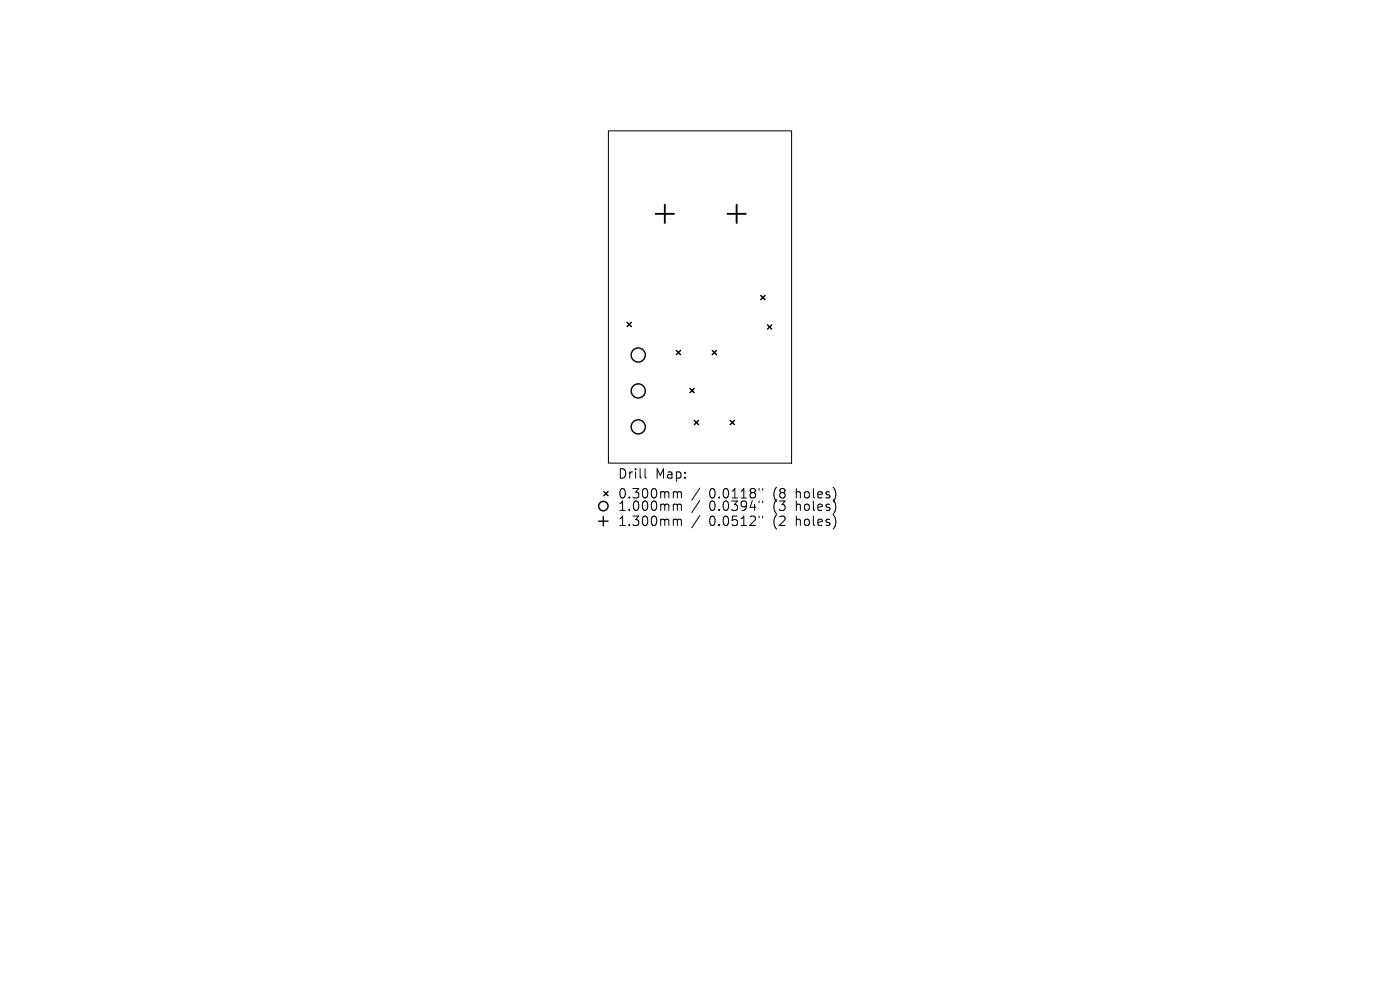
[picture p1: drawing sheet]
<svg xmlns="http://www.w3.org/2000/svg" width="297mm" height="210mm" viewBox="0 0 297 210" stroke-linecap="round" stroke-linejoin="round" font-family="sans-serif">
<defs><g id="words">
<g font-size="2.8">
<text x="131" y="101.8">Drill</text>
<text x="139" y="101.8">Map:</text>
<text x="131" y="106">0.300mm</text>
<text x="150.4" y="106">0.0118&quot;</text>
<text x="164.2" y="106">(8</text>
<text x="169.1" y="106">holes)</text>
<text x="131" y="108.7">1.000mm</text>
<text x="131" y="111.9">1.300mm</text>
<text x="150.4" y="108.7">0.0394&quot;</text>
<text x="150.4" y="111.9">0.0512&quot;</text>
<text x="164.2" y="108.7">(3</text>
<text x="164.2" y="111.9">(2</text>
<text x="169.1" y="108.7">holes)</text>
<text x="169.1" y="111.9">holes)</text>
</g>
</g></defs>
<g fill="none" stroke="#000" stroke-width=".21">
<path d="M129.1 27.8h38.8v70.4h-38.8zM136.8 99.4v1.7l.3 .3M143.1 104.3l.5 .1 .1 .2M143.1 106.9h.3l.3 .3M143.1 110.1h.3l.3 .3M143.7 104.6l.3-.3 .5 .1 .1 1.2M143.7 104.6v1M143.7 107.2v1.1M143.7 110.4v1.1M143.7 107.2l.3-.3 .5 .1 .1 1.3M143.7 110.4l.3-.3 .5 .1 .1 1.3M148.5 103.5l-1.8 2.6"/>
<path d="M148.5 106.2l-1.8 2.6M148.5 109.4l-1.8 2.6M161 103.6v.4M161 106.3v.4M161 109.5v.4M161.8 103.6v.4M161.8 106.3v.4M161.8 109.5v.4"/>
</g>
<g fill="none" stroke="#000" stroke-width=".3">
<path d="M133 68.4l.9 .9M133.9 68.4l-.9 .9M143.5 74.3l.9 .9M144.4 74.3l-.9 .9M151.1 74.3l.9 .9M152 74.3l-.9 .9M161.4 62.7l.9 .9M162.3 62.7l-.9 .9M162.8 68.9l.9 .9M163.7 68.9l-.9 .9M146.4 82.4l.9 .9M147.3 82.4l-.9 .9"/>
<path d="M147.3 89.2l.9 .9M148.2 89.2l-.9 .9M154.9 89.2l.9 .9M155.8 89.2l-.9 .9M127 110.6h2M128 109.6v2M128.1 104.3l.9 .9M129 104.3l-.9 .9"/>
<circle cx="135.4" cy="75.3" r="1.5"/>
<circle cx="135.4" cy="90.5" r="1.5"/>
<circle cx="135.4" cy="82.9" r="1.5"/>
<circle cx="128" cy="107.4" r="1"/>
</g>
<path d="M139.1 45.4h3.9M141 43.4v3.9M154.3 45.4h3.9M156.3 43.4v3.9" fill="none" stroke="#000" stroke-width=".39"/>
<use href="#words"/>
</svg>
